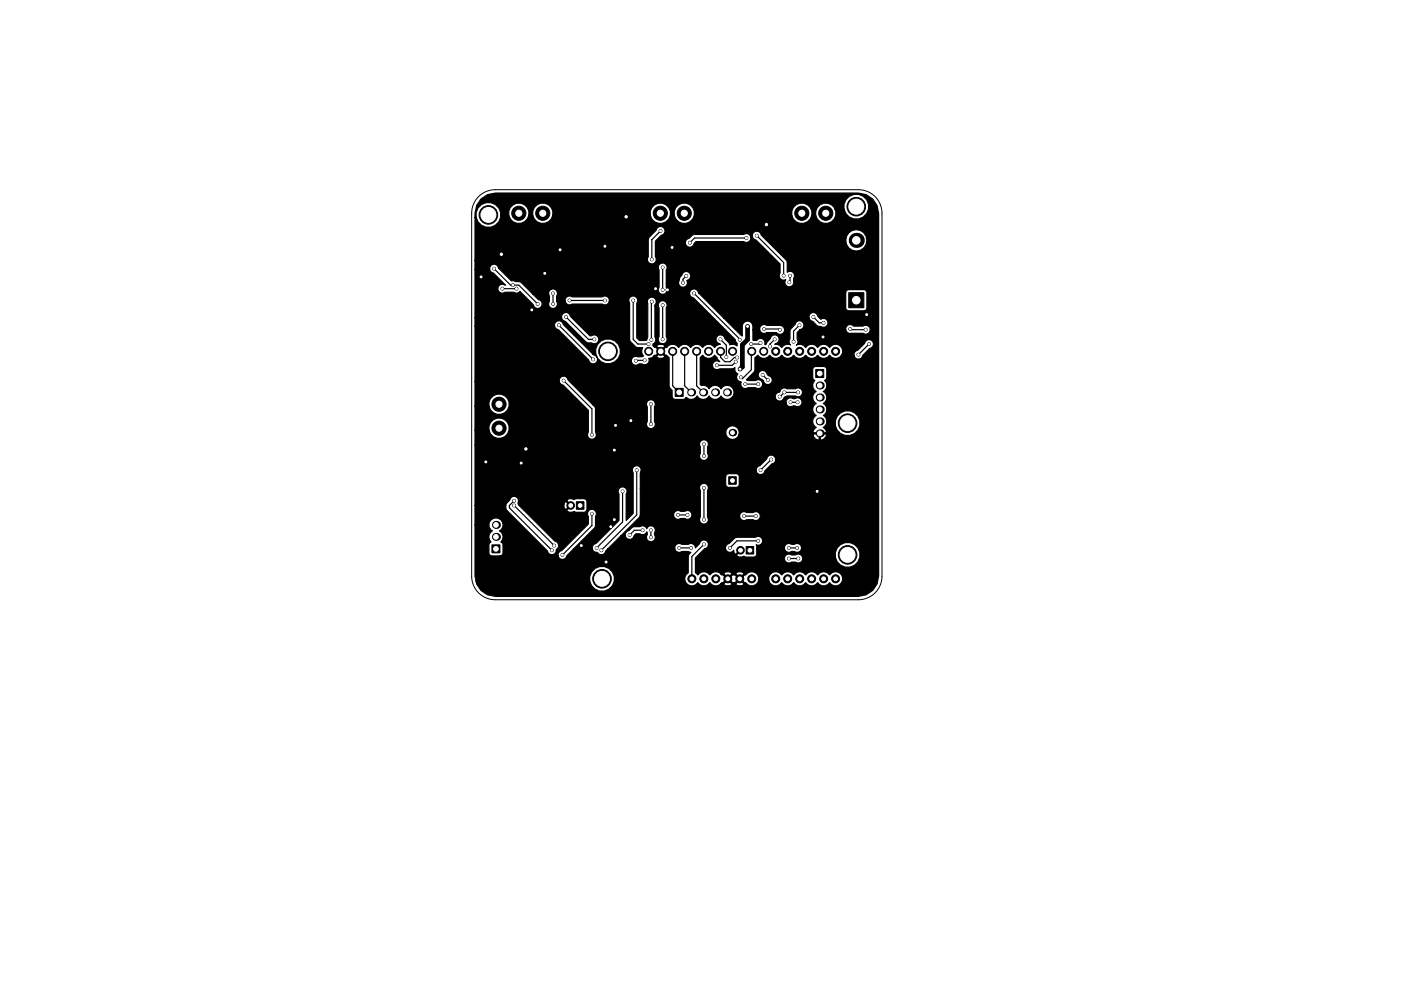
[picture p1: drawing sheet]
<svg xmlns="http://www.w3.org/2000/svg" width="297mm" height="210mm" viewBox="0 0 297 210" stroke-linecap="round" stroke-linejoin="round" font-family="sans-serif">
<path d="M101.5 41.7a5 5 0 0 1 3.5-1.5h77a5 5 0 0 1 5 5v77a5 5 0 0 1-5 5h-77a5 5 0 0 1-5-5v-77a5 5 0 0 1 1.5-3.5z" fill="none" stroke="#000" stroke-width=".21"/>
<g fill="#000" stroke="#000" stroke-width=".21">
<path d="M180 62.1h3.1v3.2h-3.1zM143.2 82.4h1.7v1.7h-1.7zM173 78.4h1.6v1.7h-1.6zM104.3 115.6h1.7v1.7h-1.7zM122.2 106.4h1.6v1.6h-1.6zM154.5 101.1h1.6v1.6h-1.6zM158.2 115.9h1.6v1.6h-1.6z"/>
<circle cx="102" cy="58.7" r=".3"/>
<circle cx="103.5" cy="45.6" r="1.97"/>
<circle cx="104.7" cy="57" r=".3"/>
<circle cx="106.3" cy="53.9" r=".5"/>
<circle cx="110" cy="45.2" r="1.5"/>
<circle cx="115.1" cy="45.2" r="1.5"/>
<circle cx="115.5" cy="58" r=".3"/>
<circle cx="118.8" cy="53" r=".3"/>
<circle cx="128.2" cy="52.2" r=".3"/>
<circle cx="132.7" cy="46" r=".5"/>
<circle cx="138.2" cy="55" r=".3"/>
<circle cx="140" cy="45.2" r="1.5"/>
<circle cx="140.1" cy="49" r=".3"/>
<circle cx="140.5" cy="56.7" r=".3"/>
<circle cx="142.5" cy="52.5" r=".3"/>
<circle cx="144.8" cy="60" r=".3"/>
<circle cx="145.1" cy="45.2" r="1.5"/>
<circle cx="145.5" cy="58.5" r=".3"/>
<circle cx="146.2" cy="51.5" r=".3"/>
<circle cx="158.2" cy="50.5" r=".3"/>
<circle cx="160.5" cy="50" r=".3"/>
<circle cx="162.5" cy="47.6" r=".5"/>
<circle cx="166.2" cy="58.5" r=".3"/>
<circle cx="167.3" cy="59.9" r=".3"/>
<circle cx="167.5" cy="58.5" r=".3"/>
<circle cx="170" cy="45.2" r="1.5"/>
<circle cx="175.1" cy="45.2" r="1.5"/>
<circle cx="181.5" cy="43.8" r="1.97"/>
<circle cx="106.5" cy="61.2" r=".3"/>
<circle cx="108.8" cy="60.5" r=".3"/>
<circle cx="109.5" cy="61.2" r=".3"/>
<circle cx="112.8" cy="65.7" r=".3"/>
<circle cx="114" cy="64.5" r=".3"/>
<circle cx="117.2" cy="64.5" r=".3"/>
<circle cx="117.3" cy="62.2" r=".3"/>
<circle cx="118.5" cy="69" r=".3"/>
<circle cx="120" cy="67.2" r=".3"/>
<circle cx="120.8" cy="63.7" r=".3"/>
<circle cx="125.8" cy="76.2" r=".3"/>
<circle cx="126" cy="72" r=".3"/>
<circle cx="128.2" cy="63.7" r=".3"/>
<circle cx="128.9" cy="74.5" r="1.97"/>
<circle cx="134.2" cy="63.7" r=".3"/>
<circle cx="134.8" cy="76.5" r=".3"/>
<circle cx="136.7" cy="76.4" r=".3"/>
<circle cx="137.5" cy="73" r=".3"/>
<circle cx="137.5" cy="74.5" r=".85"/>
<circle cx="138.1" cy="72.1" r=".3"/>
<circle cx="138.2" cy="64" r=".3"/>
<circle cx="139" cy="61.2" r=".3"/>
<circle cx="140.1" cy="74.5" r=".85"/>
<circle cx="140.5" cy="61.5" r=".3"/>
<circle cx="140.5" cy="72" r=".3"/>
<circle cx="140.5" cy="64.7" r=".3"/>
<circle cx="141.5" cy="61.5" r=".3"/>
<circle cx="142.6" cy="74.5" r=".85"/>
<circle cx="145.2" cy="74.5" r=".85"/>
<circle cx="147.2" cy="62.2" r=".3"/>
<circle cx="147.7" cy="74.5" r=".85"/>
<circle cx="150.2" cy="74.5" r=".85"/>
<circle cx="152" cy="77.5" r=".3"/>
<circle cx="152.8" cy="72" r=".3"/>
<circle cx="152.8" cy="74.5" r=".85"/>
<circle cx="154" cy="75.7" r=".3"/>
<circle cx="155.3" cy="74.5" r=".85"/>
<circle cx="156" cy="76.7" r=".3"/>
<circle cx="156.3" cy="75.8" r=".3"/>
<circle cx="156.9" cy="72.1" r=".3"/>
<circle cx="156.9" cy="78.3" r=".3"/>
<circle cx="158.5" cy="69.2" r=".3"/>
<circle cx="159.2" cy="73" r=".3"/>
<circle cx="159.4" cy="74.5" r=".85"/>
<circle cx="161.2" cy="72.7" r=".3"/>
<circle cx="161.7" cy="79.5" r=".3"/>
<circle cx="161.9" cy="74.5" r=".85"/>
<circle cx="162" cy="69.8" r=".3"/>
<circle cx="163.2" cy="73.5" r=".3"/>
<circle cx="164.2" cy="72" r=".3"/>
<circle cx="164.5" cy="74.5" r=".85"/>
<circle cx="165.4" cy="70" r=".3"/>
<circle cx="167" cy="74.5" r=".85"/>
<circle cx="168.2" cy="72.5" r=".3"/>
<circle cx="169.5" cy="69" r=".3"/>
<circle cx="169.5" cy="74.5" r=".85"/>
<circle cx="172.1" cy="74.5" r=".85"/>
<circle cx="172.5" cy="67.2" r=".3"/>
<circle cx="174.5" cy="71.5" r=".3"/>
<circle cx="174.6" cy="68.5" r=".3"/>
<circle cx="174.6" cy="74.5" r=".85"/>
<circle cx="177.2" cy="74.5" r=".85"/>
<circle cx="180.3" cy="69.8" r=".3"/>
<circle cx="182" cy="75.2" r=".3"/>
<circle cx="183.6" cy="69.9" r=".3"/>
<circle cx="183.7" cy="66.7" r=".3"/>
<circle cx="184.3" cy="73" r=".3"/>
<circle cx="103" cy="98" r=".3"/>
<circle cx="105.8" cy="85.8" r="1.5"/>
<circle cx="105.8" cy="90.8" r="1.5"/>
<circle cx="110.5" cy="98.2" r=".3"/>
<circle cx="111.5" cy="95.2" r=".5"/>
<circle cx="119.5" cy="80.7" r=".3"/>
<circle cx="125.5" cy="92.2" r=".3"/>
<circle cx="130.2" cy="95.5" r=".3"/>
<circle cx="130.5" cy="90.2" r=".3"/>
<circle cx="133.8" cy="89.2" r=".3"/>
<circle cx="135" cy="99.7" r=".3"/>
<circle cx="138" cy="85.7" r=".3"/>
<circle cx="138" cy="90" r=".3"/>
<circle cx="149.2" cy="94.2" r=".3"/>
<circle cx="149.2" cy="96.7" r=".3"/>
<circle cx="157.1" cy="80" r=".3"/>
<circle cx="158" cy="81.5" r=".3"/>
<circle cx="160.8" cy="81.5" r=".3"/>
<circle cx="161.2" cy="99.7" r=".3"/>
<circle cx="162.8" cy="80.6" r=".3"/>
<circle cx="163.5" cy="97.5" r=".3"/>
<circle cx="165.3" cy="84.1" r=".3"/>
<circle cx="166.3" cy="83.2" r=".3"/>
<circle cx="167.6" cy="85.3" r=".3"/>
<circle cx="169.1" cy="85.3" r=".3"/>
<circle cx="169.2" cy="83.2" r=".3"/>
<circle cx="179.7" cy="89.8" r="1.97"/>
<circle cx="109" cy="106.2" r=".3"/>
<circle cx="109" cy="107.2" r=".3"/>
<circle cx="117" cy="116.7" r=".3"/>
<circle cx="117.5" cy="115.7" r=".3"/>
<circle cx="119.3" cy="117.7" r=".3"/>
<circle cx="121" cy="107.2" r=".8"/>
<circle cx="123.2" cy="115.7" r=".3"/>
<circle cx="125.5" cy="109" r=".3"/>
<circle cx="126.5" cy="116.2" r=".3"/>
<circle cx="127.5" cy="116.7" r=".3"/>
<circle cx="128.5" cy="119.2" r=".3"/>
<circle cx="129.5" cy="111.7" r=".3"/>
<circle cx="130.2" cy="110.2" r=".3"/>
<circle cx="132" cy="104.2" r=".3"/>
<circle cx="133.5" cy="113.5" r=".3"/>
<circle cx="136.2" cy="112.5" r=".3"/>
<circle cx="138" cy="114" r=".3"/>
<circle cx="138" cy="112.5" r=".3"/>
<circle cx="143.8" cy="109.2" r=".3"/>
<circle cx="144" cy="116.2" r=".3"/>
<circle cx="145.8" cy="109.2" r=".3"/>
<circle cx="146.5" cy="116.2" r=".3"/>
<circle cx="149.2" cy="103.5" r=".3"/>
<circle cx="149.2" cy="110.2" r=".3"/>
<circle cx="149.2" cy="115.5" r=".3"/>
<circle cx="154.8" cy="116.2" r=".3"/>
<circle cx="157" cy="116.7" r=".8"/>
<circle cx="157.8" cy="109.5" r=".3"/>
<circle cx="160.2" cy="109.5" r=".3"/>
<circle cx="160.8" cy="114.7" r=".3"/>
<circle cx="167.2" cy="116.2" r=".3"/>
<circle cx="167.2" cy="118.5" r=".3"/>
<circle cx="169" cy="116.2" r=".3"/>
<circle cx="169.2" cy="118.5" r=".3"/>
<circle cx="173.3" cy="104.2" r=".3"/>
<circle cx="179.7" cy="117.7" r="1.97"/>
<circle cx="127.6" cy="122.8" r="1.97"/>
<circle cx="146.7" cy="122.8" r=".85"/>
<circle cx="149.2" cy="122.8" r=".85"/>
<circle cx="151.8" cy="122.8" r=".85"/>
<circle cx="154.3" cy="122.8" r=".85"/>
<circle cx="156.8" cy="122.8" r=".85"/>
<circle cx="159.4" cy="122.8" r=".85"/>
<circle cx="164.5" cy="122.8" r=".85"/>
<circle cx="167" cy="122.8" r=".85"/>
<circle cx="169.5" cy="122.8" r=".85"/>
<circle cx="172.1" cy="122.8" r=".85"/>
<circle cx="174.6" cy="122.8" r=".85"/>
<circle cx="177.2" cy="122.8" r=".85"/>
</g>
<g fill="#000">
<circle cx="181.6" cy="51" r="1.6"/>
<circle cx="146.5" cy="83.2" r=".85"/>
<circle cx="149.1" cy="83.2" r=".85"/>
<circle cx="151.6" cy="83.2" r=".85"/>
<circle cx="154.2" cy="83.2" r=".85"/>
<circle cx="155.3" cy="91.8" r=".8"/>
<circle cx="173.8" cy="81.8" r=".85"/>
<circle cx="173.8" cy="84.3" r=".85"/>
<circle cx="173.8" cy="91.9" r=".85"/>
<circle cx="173.8" cy="86.9" r=".85"/>
<circle cx="173.8" cy="89.4" r=".85"/>
<circle cx="105.1" cy="113.9" r=".85"/>
<circle cx="105.1" cy="111.4" r=".85"/>
</g>
<path d="M132.8 46v.1" fill="none" stroke="#000" stroke-width="3"/>
<g fill="none" stroke="#000" stroke-width=".25">
<path d="M104.8 57l3.4 3.5h1.8l4 4M140.1 49l-1.9 1.8v4.2M140.5 56.7v4.8M145.5 58.5l-.7 .7v.8M158.2 50.5h-11l-1 1M160.5 50l5.7 5.7v2.8M167.5 58.5v1.2l-.2 .2M106.5 61.2h3M117.2 62.2v2.3M118.5 69l7.3 7.2M120 67.2l4.8 4.8h1.2M120.8 63.7h7.4"/>
<path d="M134.2 63.7v8.3l1 1h2.3M136.7 76.4l-1.9 .1M138.2 64l-.1 8.1M140.5 64.7v7.3M142.6 74.5v7.4l1.4 1.3M145.2 74.5v7.4l1.3 1.3M147.2 62.2l9.7 9.9M147.7 74.5v7.4l1.4 1.3M152.8 72l1.2 1.2v2.5M152.8 74.5v1.3l.9 .9h1.1l.9-.9h.6M156 76.7l-.8 .8h-3.2M159.4 74.5l-.1 3.9-1.9 1.9-.3-.3"/>
<path d="M161.3 72.7l-.3 .3h-1.7M161.7 79.5l1.1 1.1M162 69.8h3.2l.2 .2M164.3 72l-1 1v.5M169.5 69l-1.2 1.2v2.3M172.5 67.2l1.2 1.3h.9M180.3 69.8l.1 .1h3.2M184.3 73l-2.3 2.2M119.5 80.7l6 6v5.5M135 99.7v9.5l-7.5 7.5M138 85.7v4.3M149.2 94.2v2.5"/>
<path d="M158 81.5h2.7M163.5 97.5l-2.2 2.2M167.6 85.3h1.5M169.2 83.2h-2.9l-1 .9M109 107.2l8.5 8.5M109 106.2l-1 1v.5l9 9M125.5 109v2.5l-6.3 6.2M132 104.2v6.5l-5.5 5.5M136.2 112.5h-1.7l-1 1M138 112.5v1.5M143.8 109.2h2M144 116.2h2.5"/>
<path d="M149.2 115.5l-2.5 2.6v4.7M149.2 103.5v6.7M157.8 109.5h2.5M160.7 114.7h-4.5l-1.4 1.5M167.3 118.5h2M167.3 116.2h1.7"/>
</g>
<path d="M158.5 69.2v2.8l-1.1 1.1v4.7l-.5 .5" fill="none" stroke="#000" stroke-width="1"/>
<path d="M102 42.2l1.4-.9 1.7-.3h76.8l1.7 .3 1.4 .9 1 1.4 .3 1.7v76.9a4.3 4.3 0 0 1-4.4 4.3h-76.8l-1.7-.3-1.4-.9-1-1.4-.1-.6h24.1a2.65 2.65 0 0 0 4.1 1.7 2.65 2.65 0 0 0 0-4.4 2.65 2.65 0 0 0-4.1 1.7v1h-24.1l-.2-1.1v-10.8h2.9l.1 .5 .7 .7a1.45 1.45 0 0 0-.3 2.4l-.3 .1-.1 .5v1.7l.3 .6h14.3a.95 .95 0 0 0 1 .8 .95 .95 0 0 0 .9-.8l1.4-1.5h4a1.14 1.14 0 0 0 1.1 .9 .95 .95 0 0 0 1 .4 .95 .95 0 0 0 .7-.8l.5-.5h14.2a.94 .94 0 0 0 1.5 .6h1.3l.6 .2-.5 .6-.1 .3v3.4a1.51 1.51 0 0 0-.3 2.4 1.51 1.51 0 0 0 2.4-.3 1.5 1.5 0 0 0 2.5 0 1.47 1.47 0 0 0 2.3 .2h.6l.1 .3a1.1 1.1 0 0 0 1.7-.3h.8l.1 .3a1.1 1.1 0 0 0 1.6-.3l-.9-.8-.8 .8h-.8l-.9-.8-.9 .8h-.6l.2-.2 .3 .1 .8-.9h.4l.8 .9h.5l.9-.9h.3l.9 .9 .2-.1a1.51 1.51 0 0 0 1.6 .7 1.51 1.51 0 0 0 1.2-1.2h2.1l.2 .5a1.51 1.51 0 0 0 2.5 0 1.5 1.5 0 0 0 2.6 0 1.5 1.5 0 0 0 2.5 0 1.5 1.5 0 0 0 2.6 0 1.5 1.5 0 0 0 2.5 0 1.51 1.51 0 0 0 2.3 .3 1.51 1.51 0 0 0 0-2.2 1.51 1.51 0 0 0-2.3 .3 1.5 1.5 0 0 0-2.5 0 1.5 1.5 0 0 0-2.6 0 1.5 1.5 0 0 0-2.5 0 1.5 1.5 0 0 0-2.6 0 1.51 1.51 0 0 0-1.8-.6 1.51 1.51 0 0 0-.9 1.7h-2.1v-.6a1.51 1.51 0 0 0-1.2-1.2 1.51 1.51 0 0 0-1.6 .7l-.2-.1-.9 .9h-.3l-.9-.9h-.5l-.8 .9h-.4l-.8-.9-.3 .1-.2-.2h.6l.9 .8 .9-.8h.8l.8 .8 .9-.8a1.02 1.02 0 0 0-1.7 0h-.8l-.1-.3a1.1 1.1 0 0 0-1.7 .3h-.6l-.2-.3a1.5 1.5 0 0 0-2.1 .5 1.5 1.5 0 0 0-2.5 0l-.6-.5v-2.8h18.9l.2 .3a.94 .94 0 0 0 1.3 .3h.9a.94 .94 0 0 0 1.1 0 .94 .94 0 0 0 .4-1.1h6.9l.4 1a2.65 2.65 0 0 0 4.4 0 2.65 2.65 0 0 0-1.7-4.1 2.65 2.65 0 0 0-3.1 3.1h-6.9l-.2-.2a.94 .94 0 0 0-1.3-.3h-.9a.95 .95 0 0 0-1.1 0 .95 .95 0 0 0-.4 1h-18.9v-.3l2-2h4.4a.95 .95 0 0 0 .8 .8 .95 .95 0 0 0 1-.5l.1 .8 .3 .1 1-1 .2 .1-1 1.1a1.09 1.09 0 0 0 1.5 .2l.5 .2h1.8l.4-.4v-1.4h5.9l.2 .4a.94 .94 0 0 0 1.3 .2h.7a.95 .95 0 0 0 1.5-.8 .95 .95 0 0 0-1.6-.7h-.6a.95 .95 0 0 0-1.1 0 .95 .95 0 0 0-.4 .9h-5.9l-.1-.8a.95 .95 0 0 0 1.4-.9 .95 .95 0 0 0-1.5-.7h-4.2l-1.4 1.3a.93 .93 0 0 0-.8 1.1h-4.4a.95 .95 0 0 0 .5-1.6 .95 .95 0 0 0-1.6 .6l-.9 .8v-.1a.94 .94 0 0 0-1.5-.6h-1.4a.95 .95 0 0 0-1 0 .95 .95 0 0 0-.4 .9h-14.2l2.7-2.7h1l.1 .3a.95 .95 0 0 0 1 .4 .95 .95 0 0 0 .7-.8l.4-.3h.9a.92 .92 0 0 0 1.4-.5l.1 .7a.95 .95 0 0 0 .8 1.5 .95 .95 0 0 0 .8-1.6v-.4a.95 .95 0 0 0-.4-1.3 .95 .95 0 0 0-1.3 .5 .92 .92 0 0 0-1.4-.5l-1.5 .1-.8 .8a.93 .93 0 0 0-.8 1.1h-1l3.9-3.9 .2-.4h7.1l.2 .4a.94 .94 0 0 0 1.3 .2h.9a.95 .95 0 0 0 1.5-.8 .95 .95 0 0 0-1.5-.7h-.9a.95 .95 0 0 0-1.1 0 .95 .95 0 0 0-.4 .9h-7.1l.1-5.7h12.5l.2 .4v5.6a.95 .95 0 0 0 .8 1.5 .95 .95 0 0 0 .7-1.5h6.8l.2 .3a.94 .94 0 0 0 1.3 .3h1.4a.95 .95 0 0 0 1.5-.8 .95 .95 0 0 0-1.5-.8h-1.4a.95 .95 0 0 0-1.1 0 .95 .95 0 0 0-.4 1h-6.8v-5.6a.95 .95 0 0 0-.5-1.5 .95 .95 0 0 0-1.2 1.1h-12.5v-2.6h18.1v1.6a.65 .65 0 0 0 .6 .7h1.6l.5-.2 .1-.5v-1.6a.65 .65 0 0 0-.6-.6h-1.8l-.4 .6h-18.1v-.8l.1-.4h24.4l.2 .4a.95 .95 0 0 0 1 .4 .95 .95 0 0 0 .7-.8l1.5-1.5a.95 .95 0 0 0 .5-1.6 .95 .95 0 0 0-1.6 .6l-1.5 1.4a.95 .95 0 0 0-.8 1.1h-24.4v-.3a.95 .95 0 0 0-1.3-.7 .95 .95 0 0 0-.4 1.4v8.6l-1.4 1.5v-5.6a.95 .95 0 0 0-.8-1.5 .95 .95 0 0 0-.8 1.5v5.6l-4.8 4.9a.93 .93 0 0 0-.8 1.1h-4l4.4-4.4 .3-.5v-2a.95 .95 0 0 0-.8-1.5 .95 .95 0 0 0-.8 1.6v1.6l-5.6 5.6a.93 .93 0 0 0-.8 1.1h-12.2l.4-.1 .1-.5v-1.9l-.4-.4a1.45 1.45 0 0 0-.3-2.4 1.49 1.49 0 0 0 0-2.5 1.49 1.49 0 0 0-2.3 1.3h-2.9v-4.2h6.5l.1 .8 .2 .3 8.6 8.6a1 1 0 0 0 1.1 .8 1 1 0 0 0 .8-1.2 .95 .95 0 0 0 .4-1 .95 .95 0 0 0-.8-.7l-7.7-7.8h9.7l.1 1 .3 .1 .8-.9-.8-.8-.3 .1-.1 .5h-9.7l-.1-.3 .1-.5h10.3l1 1-1 1.1a1.09 1.09 0 0 0 1.5 .2l.5 .2h1.6l.5-.2 .1-.5v-1.6a.65 .65 0 0 0-.6-.6h-1.6l-.5 .2a1.05 1.05 0 0 0-1.5 .2h-10.3v-.1a.95 .95 0 0 0-.9-.8 .95 .95 0 0 0-.9 .8l-.6 .6-.3 .5h-6.5v-12.8h47.6l.2 .4v1.4a.95 .95 0 0 0 .8 1.5 .95 .95 0 0 0 .7-1.5v-1.4a.95 .95 0 0 0-.6-1.5 .95 .95 0 0 0-1.1 1.1h-47.6v-3.1h3l.3 .8a2.18 2.18 0 0 0 3.6 0 2.18 2.18 0 0 0-1.4-3.4 2.18 2.18 0 0 0-2.5 2.6h-3v-5.1h3l.3 .8a2.18 2.18 0 0 0 3.6 0 2.18 2.18 0 0 0-1.4-3.4 2.18 2.18 0 0 0-2.5 2.6h-3v-5.3h17.9l.4 .6 .4 .2 5.3 5.4v4.6a.95 .95 0 0 0 .8 1.5 .95 .95 0 0 0 .8-1.4h27.6a1.43 1.43 0 0 0 1.1 1.4 1.43 1.43 0 0 0 1.6-.9h15.8l.5 .8 .5 .3 .3-.1v-1.2h.2v1.2a.99 .99 0 0 0 1.2-1.2h-2.6l-.1 .2h-15.8l.1-.5a1.44 1.44 0 0 0-1.4-1.5 1.44 1.44 0 0 0-1.4 1.5h-27.6v-5.1l-.5-.8h11.3l.1 .4v3.2a.95 .95 0 0 0 .8 1.5 .95 .95 0 0 0 .8-1.6v-3.1l.1-.8h27.8a.94 .94 0 0 0 1.5 .6h.4a.95 .95 0 0 0 1.5-.8 .95 .95 0 0 0-1.6-.7h-.4a.95 .95 0 0 0-1 0 .95 .95 0 0 0-.4 .9h-27.8l-.1-.3a.95 .95 0 0 0-1.2-.3 .95 .95 0 0 0-.5 1h-11.3l-5.4-5.3a.95 .95 0 0 0-1.1-.8 .95 .95 0 0 0-.7 1.1h-17.9v-11.7h16.9l.4 .6 .4 .1 6.4 6.5a.95 .95 0 0 0 1 .8 .95 .95 0 0 0 .9-.9 .95 .95 0 0 0-.8-1l-.3-.2h.7a2.65 2.65 0 0 0 4.1 1.7 2.65 2.65 0 0 0 0-4.5 2.65 2.65 0 0 0-4.1 1.7v1.1h-.7l-6.2-6.3a.95 .95 0 0 0-1.1-.7 .95 .95 0 0 0-.7 1.1h-16.9v-1.8h18.4l.4 .6 .4 .2 4.3 4.3a1.29 1.29 0 0 0 1.2 .3 .95 .95 0 0 0 1.3-.2 .95 .95 0 0 0 0-1.2 .95 .95 0 0 0-1.3-.2h-.3l-4.2-4.1a.95 .95 0 0 0-1.1-.8 .95 .95 0 0 0-.7 1.1h-18.4v-10.2h3.1l.4 .6 .4 .1 2.6 2.6a.97 .97 0 0 0-1.3 0 .97 .97 0 0 0-.1 1.3 .97 .97 0 0 0 1.3 .2h1.9a.93 .93 0 0 0 1.2-.2l2.9 2.9a.95 .95 0 0 0 1.6 .5 .95 .95 0 0 0-.6-1.6l-1.1-1.2h3.3l.2 .4v1.2a.95 .95 0 0 0 .8 1.5 .95 .95 0 0 0 .7-1.6h1.8l.2 .4a.94 .94 0 0 0 1.3 .2h6.4a.95 .95 0 0 0 1.5-.6h4.1l.2 .4v7.7a2.72 2.72 0 0 0 1.5 1.7l1.3 .1a1.42 1.42 0 0 0 .1 1.7l-.3 .2-1.1-.1a.95 .95 0 0 0-1.1 1.2 .95 .95 0 0 0 1.6 .4h.7a.94 .94 0 0 0 1.1 0 .94 .94 0 0 0 .2-1.2l.9-.2 .2-.2h.6a1.02 1.02 0 0 0 1.7 0l-.8-.9-.9 .9h-.6l.2-.3 .2 .1 .9-.9h.4l.8 .9 .2-.1 .6 .5v6.1l.2 .5 .4 .4v1.3a.65 .65 0 0 0 .7 .6h1.7l.6-.4a1.46 1.46 0 0 0 2.3-.3 1.44 1.44 0 0 0 2.5 0 1.44 1.44 0 0 0 2.6 0 1.44 1.44 0 0 0 2.3 .3h9.2l.1 .4a.94 .94 0 0 0 .9 .4 .94 .94 0 0 0 .8-.7l.7-.4h1.8a.95 .95 0 0 0 1.5-.8 .95 .95 0 0 0-1.6-.7h-1.8a1.05 1.05 0 0 0-1.5 .7 .92 .92 0 0 0-.9 1.1h-9.2a1.49 1.49 0 0 0-.1-2.2 1.49 1.49 0 0 0-2.2 .4 1.44 1.44 0 0 0-2.6 0 1.37 1.37 0 0 0-1.6-.7l-.2-.2v-5.8l.5-.4a1.51 1.51 0 0 0 2.5 0l1.1 1.3a.96 .96 0 0 0-1.3 .1 .96 .96 0 0 0 0 1.3 .96 .96 0 0 0 1.3 .2h2.6l.6-.3a1.1 1.1 0 0 0 .7 1.4 .99 .99 0 0 0-.3 1.1 .99 .99 0 0 0 1 .6 .94 .94 0 0 0 .2 1.1 .94 .94 0 0 0 1.2 .1h1.6a.94 .94 0 0 0 1.4-.5h10.7l.1 .6 .6 .7a1.44 1.44 0 0 0 0 2.5 1.44 1.44 0 0 0 0 2.5 1.44 1.44 0 0 0 .1 2.6l-.6 .5-.1 .4 .1 .2h2.6l.1-.2-.1-.4-.6-.5 .5-.4h2.1a2.65 2.65 0 0 0 4.1 1.7 2.65 2.65 0 0 0 0-4.4 2.65 2.65 0 0 0-4.1 1.7v1h-2.1a1.41 1.41 0 0 0-.4-2.2 1.44 1.44 0 0 0 0-2.5 1.44 1.44 0 0 0 0-2.5 1.45 1.45 0 0 0 .2-2.4l.3-.1 .2-.5v-1.9l-.7-.4h-1.6a.65 .65 0 0 0-.7 .6v1.9l.5 .4-.4 .5-.1 .6h-10.7l.1-.1a.95 .95 0 0 0-.4-1 .95 .95 0 0 0-1.1 0h-1.6l-.4-.1 .9-.9h1.7l.4 .6 .7 .5a.95 .95 0 0 0 .9 .8 .95 .95 0 0 0 1-.9 .95 .95 0 0 0-.9-1l-.3-.3a.95 .95 0 0 0-1.1-.8 .95 .95 0 0 0-.7 1.1h-1.7l.9-1 .1-2.8 .6-.5a1.5 1.5 0 0 0 2.5 0 1.5 1.5 0 0 0 2.5 0 1.5 1.5 0 0 0 2.6 0 1.5 1.5 0 0 0 2.5 0 1.5 1.5 0 0 0 2.6 0 1.5 1.5 0 0 0 2.5 0 1.5 1.5 0 0 0 2.5 0h2.7l.1 .4a.95 .95 0 0 0 1 .4 .95 .95 0 0 0 .7-.8l1.5-1.5a.95 .95 0 0 0 .5-1.6 .95 .95 0 0 0-1.6 .6l-1.5 1.4a.95 .95 0 0 0-.7 1.1h-2.7a1.51 1.51 0 0 0-.4-2.1 1.51 1.51 0 0 0-2.1 .4 1.5 1.5 0 0 0-2.5 0 1.5 1.5 0 0 0-2.6 0 1.47 1.47 0 0 0-2-.5 .91 .91 0 0 0 .2-1.3v-1.3l.6-.6h9.7l.2 .3a.92 .92 0 0 0 1 .4h2.5a.95 .95 0 0 0 1.5-.8 .95 .95 0 0 0-1.5-.7h-2l-.2-.2a.95 .95 0 0 0-1.1 0 .95 .95 0 0 0-.4 1l-9.7-.1a.95 .95 0 0 0 .9-1 .95 .95 0 0 0-1-.9 .95 .95 0 0 0-.9 .9l-1.1 1.1v1.9a.91 .91 0 0 0 .1 1.3 1.44 1.44 0 0 0-1.9 .5 1.45 1.45 0 0 0-1.4-.6 1 1 0 0 0 .9-1.1 1 1 0 0 0-1.1-.9 .92 .92 0 0 0-.8 .8l-.6 .6-.3 .6h-.3l.1-.2a.95 .95 0 0 0-.6-1 .95 .95 0 0 0-1.2 .3l-.8-.1v-2.1h1.5a.94 .94 0 0 0 1.5 .6h2l.3 .2a.96 .96 0 0 0 1.4-.6 .96 .96 0 0 0-1.1-1.2h-2.7a.95 .95 0 0 0-1 0 .95 .95 0 0 0-.4 1h-1.5v-.8a1.13 1.13 0 0 0-1.1-1.1 1.13 1.13 0 0 0-1.1 1.1v2.1l-4-3.9h18.1a.93 .93 0 0 0 .8 .8l1.1 1 .6 .1a.95 .95 0 0 0 1.3-.2 .95 .95 0 0 0 0-1.3 .95 .95 0 0 0-1.3-.1l-.6-.6a.95 .95 0 0 0-1.1-.8 .95 .95 0 0 0-.8 1.1h-18.1l-5.3-5.3h31.2v3.2l.2 .4 .5 .2h3.1a.65 .65 0 0 0 .7-.6v-3.2l-.2-.5-.5-.1h-3.1a.65 .65 0 0 0-.7 .6h-31.2a.95 .95 0 0 0-1.6-.5 .95 .95 0 0 0 .5 1.6l8.9 8.9 .2 .5 .2 .3v.5a1.36 1.36 0 0 0-1.6-.2l-.2-.5-.8-.9a.95 .95 0 0 0-1.6-.5 .95 .95 0 0 0 .5 1.6l.1 .2-.8 .2-.4 .4a1.51 1.51 0 0 0-2.5 0 1.5 1.5 0 0 0-2.6 0 1.5 1.5 0 0 0-2.5 0 1.5 1.5 0 0 0-2.6 0h-.2l-.8 .8h-.4l-.9-.8h-.2l-.2-.2h.6l.9 .9 .8-.9a1.02 1.02 0 0 0-1.7 0h-.6l-.2-.2v-.3a.92 .92 0 0 0 .5-1.5v-6.6h.7l.1 .4v6.2a.95 .95 0 0 0 .8 1.5 .95 .95 0 0 0 .8-1.6v-6.1a.95 .95 0 0 0-.6-1.5 .95 .95 0 0 0-1.1 1.1h-.7v-.2a.94 .94 0 0 0-.5-1.6 .94 .94 0 0 0-1.1 1.3v7.1l-.1 .6-.3 .1h-1.3l-.6-.5v-7.4a.95 .95 0 0 0-.6-1.5 .95 .95 0 0 0-1.1 1.1h-4.1v-.3a.94 .94 0 0 0-1.5-.6h-6.4a.95 .95 0 0 0-1.1 0 .95 .95 0 0 0-.4 .9h-1.8v-1.1a.95 .95 0 0 0-.5-1.5 .95 .95 0 0 0-1.2 1.1h-3.3l-2.7-2.6-1.9-.2-2.6-2.7h33.8l.1 .4v3.6a.95 .95 0 0 0 .2 1.3 .95 .95 0 0 0 1.2 0 .95 .95 0 0 0 .2-1.3v-.7h2.6a.97 .97 0 0 0 1.3 .7 .97 .97 0 0 0 .4-1.4 .95 .95 0 0 0 .9-1 .95 .95 0 0 0-1-.9 .95 .95 0 0 0-.9 .8 1.18 1.18 0 0 0-.6 1.1l-.1 .7h-2.6v-2.9a.95 .95 0 0 0-.6-1.5 .95 .95 0 0 0-1.1 1.1h-33.9a.95 .95 0 0 0-1.1-.8 .95 .95 0 0 0-.8 1.1h-3.1v-2h36.6l.1 .4a.95 .95 0 0 0 1.3 .2 .95 .95 0 0 0 .3-1.3v-2.8h6.3a.95 .95 0 0 0 1 .8 .95 .95 0 0 0 .9-.9l.4-.3h10.1a.94 .94 0 0 0 1.1 0 .94 .94 0 0 0 .3-1.1h.4l.4 .6 .4 .1 5.1 5.1v2a.95 .95 0 0 0 0 1.1 .95 .95 0 0 0 1.2 .2 .95 .95 0 0 0 .6 1.5 .95 .95 0 0 0 1.1-1.1v-.7a.95 .95 0 0 0-.2-1.2 .95 .95 0 0 0-1.2 0v-2.4l-4.4-4.4h16.8a2.24 2.24 0 0 0 3.2 2 2.24 2.24 0 0 0 .6-3.6 2.24 2.24 0 0 0-3.6 .7l-.2 .9h-16.8l-1.1-1.2a.95 .95 0 0 0-1.1-.7 .95 .95 0 0 0-.8 1.1h-.4l-.1-.2a.94 .94 0 0 0-1.3-.3h-10.5l-.5 .3-.6 .6a.93 .93 0 0 0-.8 1.1h-6.3v-.5l1.2-1.3a.95 .95 0 0 0 .5-1.6 .95 .95 0 0 0-1.6 .6l-1.6 1.7-.1 3.9-.1 .7h-36.6v-9.1h.2a2.63 2.63 0 0 0 2.9 2.1 2.63 2.63 0 0 0 2.4-2.5h1.7l.3 .8a2.18 2.18 0 0 0 2.2 .9 2.18 2.18 0 0 0 1.7-1.7h.8l.4 .8a2.18 2.18 0 0 0 2.2 .9 2.18 2.18 0 0 0 1.7-1.7h20.7l.3 .8a2.18 2.18 0 0 0 2.2 .9 2.18 2.18 0 0 0 1.7-1.7h.8l.4 .8a2.18 2.18 0 0 0 2.2 .9 2.18 2.18 0 0 0 1.7-1.7h20.7l.3 .8a2.18 2.18 0 0 0 2.2 .9 2.18 2.18 0 0 0 1.7-1.7h.8l.4 .8a2.15 2.15 0 0 0 2.8 .7 2.15 2.15 0 0 0 .9-2.8h1.9l.4 .9a2.65 2.65 0 0 0 4.5 0 2.65 2.65 0 0 0-1.7-4.1 2.65 2.65 0 0 0-3.2 3.2h-1.9l-.1-.4a2.18 2.18 0 0 0-2.7-.8 2.18 2.18 0 0 0-1.3 2.5h-.8v-.9a2.18 2.18 0 0 0-2.5-1.7 2.18 2.18 0 0 0-1.7 2.6h-20.7v-.9a2.18 2.18 0 0 0-2.5-1.7 2.18 2.18 0 0 0-1.8 2.6h-.8v-.9a2.18 2.18 0 0 0-2.5-1.7 2.18 2.18 0 0 0-1.7 2.6h-20.7v-.9a2.18 2.18 0 0 0-2.5-1.7 2.18 2.18 0 0 0-1.8 2.6h-.8v-.9a2.18 2.18 0 0 0-2.5-1.7 2.18 2.18 0 0 0-1.7 2.6h-1.7v-.6a2.65 2.65 0 0 0-3.2-2.1 2.65 2.65 0 0 0-2.1 3.1h-.2v-.8l.3-1.7z" fill="#000" stroke="#000" stroke-width=".25"/>
<g fill="#fff" stroke="#fff" stroke-width=".21">
<circle cx="141.5" cy="61.5" r=".2"/>
<circle cx="133.7" cy="89.2" r=".2"/>
<circle cx="130.5" cy="90.2" r=".2"/>
<circle cx="130.2" cy="95.5" r=".2"/>
<circle cx="129.5" cy="111.7" r=".2"/>
<circle cx="139" cy="61.2" r=".2"/>
<circle cx="103" cy="98" r=".2"/>
<circle cx="110.5" cy="98.2" r=".2"/>
<circle cx="130.3" cy="110.2" r=".2"/>
<circle cx="123.3" cy="115.7" r=".2"/>
<circle cx="128.5" cy="119.2" r=".2"/>
<circle cx="173.2" cy="104.2" r=".2"/>
<circle cx="183.7" cy="66.7" r=".2"/>
<circle cx="174.5" cy="71.5" r=".2"/>
<circle cx="142.5" cy="52.5" r=".2"/>
<circle cx="128.3" cy="52.2" r=".2"/>
<circle cx="112.7" cy="65.7" r=".2"/>
<circle cx="115.5" cy="58" r=".2"/>
<circle cx="118.7" cy="53" r=".2"/>
<circle cx="102" cy="58.7" r=".2"/>
<circle cx="111.5" cy="95.2" r=".25"/>
<circle cx="106.3" cy="53.9" r=".25"/>
<circle cx="162.5" cy="47.6" r=".25"/>
<circle cx="132.8" cy="46" r=".25"/>
<circle cx="149.2" cy="94.2" r=".2"/>
<circle cx="149.2" cy="96.7" r=".2"/>
<circle cx="149.2" cy="103.5" r=".2"/>
<circle cx="149.2" cy="110.2" r=".2"/>
<circle cx="149.2" cy="115.5" r=".2"/>
<circle cx="158" cy="81.5" r=".2"/>
<circle cx="160.8" cy="81.5" r=".2"/>
<circle cx="145.5" cy="58.5" r=".2"/>
<circle cx="144.8" cy="60" r=".2"/>
<circle cx="147.1" cy="62.2" r=".2"/>
<circle cx="156.8" cy="72.1" r=".2"/>
<circle cx="157.1" cy="80" r=".2"/>
<circle cx="136.7" cy="76.4" r=".2"/>
<circle cx="134.8" cy="76.5" r=".2"/>
<circle cx="126" cy="72" r=".2"/>
<circle cx="120" cy="67.2" r=".2"/>
<circle cx="117.3" cy="64.5" r=".2"/>
<circle cx="117.3" cy="62.2" r=".2"/>
<circle cx="169.2" cy="83.2" r=".2"/>
<circle cx="165.3" cy="84.1" r=".2"/>
<circle cx="166.3" cy="83.2" r=".2"/>
<circle cx="163.5" cy="97.5" r=".2"/>
<circle cx="161.2" cy="99.7" r=".2"/>
<circle cx="161.2" cy="72.7" r=".2"/>
<circle cx="159.2" cy="73" r=".2"/>
<circle cx="137.5" cy="73" r=".2"/>
<circle cx="134.2" cy="63.7" r=".2"/>
<circle cx="120.7" cy="63.7" r=".2"/>
<circle cx="128.2" cy="63.7" r=".2"/>
<circle cx="117.5" cy="115.7" r=".2"/>
<circle cx="109" cy="107.2" r=".2"/>
<circle cx="117" cy="116.7" r=".2"/>
<circle cx="109" cy="106.2" r=".2"/>
<circle cx="158.5" cy="69.2" r=".2"/>
<circle cx="156.9" cy="78.3" r=".2"/>
<circle cx="162" cy="69.8" r=".2"/>
<circle cx="165.4" cy="70" r=".2"/>
<circle cx="167.5" cy="58.5" r=".2"/>
<circle cx="167.4" cy="59.9" r=".2"/>
<circle cx="158.2" cy="50.5" r=".2"/>
<circle cx="146.2" cy="51.5" r=".2"/>
<circle cx="135" cy="99.7" r=".2"/>
<circle cx="127.5" cy="116.7" r=".2"/>
<circle cx="126.5" cy="116.2" r=".2"/>
<circle cx="132" cy="104.2" r=".2"/>
<circle cx="140.1" cy="49" r=".2"/>
<circle cx="138.2" cy="55" r=".2"/>
<circle cx="138.2" cy="64" r=".2"/>
<circle cx="138.1" cy="72.1" r=".2"/>
<circle cx="154" cy="75.7" r=".2"/>
<circle cx="152.8" cy="72" r=".2"/>
<circle cx="140.5" cy="72" r=".2"/>
<circle cx="140.5" cy="64.7" r=".2"/>
<circle cx="140.5" cy="61.5" r=".2"/>
<circle cx="140.5" cy="56.7" r=".2"/>
<circle cx="169.1" cy="85.3" r=".2"/>
<circle cx="167.6" cy="85.3" r=".2"/>
<circle cx="162.8" cy="80.6" r=".2"/>
<circle cx="161.7" cy="79.5" r=".2"/>
<circle cx="109.5" cy="61.2" r=".2"/>
<circle cx="106.5" cy="61.2" r=".2"/>
<circle cx="114" cy="64.5" r=".2"/>
<circle cx="118.5" cy="69" r=".2"/>
<circle cx="125.7" cy="76.2" r=".2"/>
<circle cx="104.7" cy="57" r=".2"/>
<circle cx="108.7" cy="60.5" r=".2"/>
<circle cx="163.2" cy="73.5" r=".2"/>
<circle cx="164.2" cy="72" r=".2"/>
<circle cx="156.3" cy="75.8" r=".2"/>
<circle cx="168.2" cy="72.5" r=".2"/>
<circle cx="169.5" cy="69" r=".2"/>
<circle cx="183.5" cy="69.9" r=".2"/>
<circle cx="180.2" cy="69.8" r=".2"/>
<circle cx="160.5" cy="50" r=".2"/>
<circle cx="166.1" cy="58.5" r=".2"/>
<circle cx="172.5" cy="67.2" r=".2"/>
<circle cx="174.6" cy="68.5" r=".2"/>
<circle cx="184.2" cy="73" r=".2"/>
<circle cx="182" cy="75.2" r=".2"/>
<circle cx="119.3" cy="117.7" r=".2"/>
<circle cx="125.5" cy="109" r=".2"/>
<circle cx="138" cy="85.7" r=".2"/>
<circle cx="138" cy="90" r=".2"/>
<circle cx="152" cy="77.5" r=".2"/>
<circle cx="156" cy="76.7" r=".2"/>
<circle cx="125.5" cy="92.2" r=".2"/>
<circle cx="119.5" cy="80.7" r=".2"/>
<circle cx="138" cy="112.5" r=".2"/>
<circle cx="138" cy="114" r=".2"/>
<circle cx="169.2" cy="118.5" r=".2"/>
<circle cx="167.2" cy="118.5" r=".2"/>
<circle cx="160.8" cy="114.7" r=".2"/>
<circle cx="154.7" cy="116.2" r=".2"/>
<circle cx="146.5" cy="116.2" r=".2"/>
<circle cx="144" cy="116.2" r=".2"/>
<circle cx="136.3" cy="112.5" r=".2"/>
<circle cx="133.5" cy="113.5" r=".2"/>
<circle cx="169" cy="116.2" r=".2"/>
<circle cx="167.2" cy="116.2" r=".2"/>
<circle cx="160.2" cy="109.5" r=".2"/>
<circle cx="157.8" cy="109.5" r=".2"/>
<circle cx="145.7" cy="109.2" r=".2"/>
<circle cx="143.7" cy="109.2" r=".2"/>
<circle cx="123" cy="107.2" r=".4"/>
<circle cx="121" cy="107.2" r=".4"/>
<circle cx="159" cy="116.7" r=".4"/>
<circle cx="157" cy="116.7" r=".4"/>
<circle cx="155.3" cy="101.9" r=".4"/>
<circle cx="155.3" cy="91.8" r=".4"/>
<circle cx="181.5" cy="63.7" r=".8"/>
<circle cx="181.5" cy="51" r=".8"/>
<circle cx="115.1" cy="45.2" r=".65"/>
<circle cx="110" cy="45.2" r=".65"/>
<circle cx="105.2" cy="116.4" r=".5"/>
<circle cx="105.2" cy="113.9" r=".5"/>
<circle cx="105.2" cy="111.4" r=".5"/>
<circle cx="175.1" cy="45.2" r=".65"/>
<circle cx="170" cy="45.2" r=".65"/>
<circle cx="105.8" cy="85.8" r=".65"/>
<circle cx="105.8" cy="90.8" r=".65"/>
<circle cx="145.1" cy="45.2" r=".65"/>
<circle cx="140" cy="45.2" r=".65"/>
<circle cx="177.2" cy="122.8" r=".41"/>
<circle cx="174.6" cy="122.8" r=".41"/>
<circle cx="172.1" cy="122.8" r=".41"/>
<circle cx="164.5" cy="122.8" r=".41"/>
<circle cx="167" cy="122.8" r=".41"/>
<circle cx="169.5" cy="122.8" r=".41"/>
<circle cx="159.4" cy="122.8" r=".41"/>
<circle cx="156.8" cy="122.8" r=".41"/>
<circle cx="154.3" cy="122.8" r=".41"/>
<circle cx="149.2" cy="122.8" r=".41"/>
<circle cx="146.7" cy="122.8" r=".41"/>
<circle cx="177.2" cy="74.5" r=".41"/>
<circle cx="174.6" cy="74.5" r=".41"/>
<circle cx="172.1" cy="74.5" r=".41"/>
<circle cx="169.5" cy="74.5" r=".41"/>
<circle cx="167" cy="74.5" r=".41"/>
<circle cx="164.5" cy="74.5" r=".41"/>
<circle cx="161.9" cy="74.5" r=".5"/>
<circle cx="159.4" cy="74.5" r=".5"/>
<circle cx="155.3" cy="74.5" r=".5"/>
<circle cx="152.8" cy="74.5" r=".5"/>
<circle cx="150.2" cy="74.5" r=".5"/>
<circle cx="147.7" cy="74.5" r=".5"/>
<circle cx="145.2" cy="74.5" r=".5"/>
<circle cx="142.6" cy="74.5" r=".5"/>
<circle cx="140.1" cy="74.5" r=".5"/>
<circle cx="137.5" cy="74.5" r=".5"/>
<circle cx="151.8" cy="122.8" r=".41"/>
<circle cx="179.7" cy="117.7" r="1.59"/>
<circle cx="179.7" cy="89.8" r="1.59"/>
<circle cx="128.9" cy="74.5" r="1.59"/>
<circle cx="127.6" cy="122.8" r="1.59"/>
<circle cx="103.5" cy="45.6" r="1.59"/>
<circle cx="181.5" cy="43.8" r="1.59"/>
<circle cx="144" cy="83.2" r=".5"/>
<circle cx="146.5" cy="83.2" r=".5"/>
<circle cx="149.1" cy="83.2" r=".5"/>
<circle cx="151.6" cy="83.2" r=".5"/>
<circle cx="154.2" cy="83.2" r=".5"/>
<circle cx="173.8" cy="79.2" r=".5"/>
<circle cx="173.8" cy="81.8" r=".5"/>
<circle cx="173.8" cy="84.3" r=".5"/>
<circle cx="173.8" cy="86.9" r=".5"/>
<circle cx="173.8" cy="89.4" r=".5"/>
<circle cx="173.8" cy="91.9" r=".5"/>
</g>
</svg>
